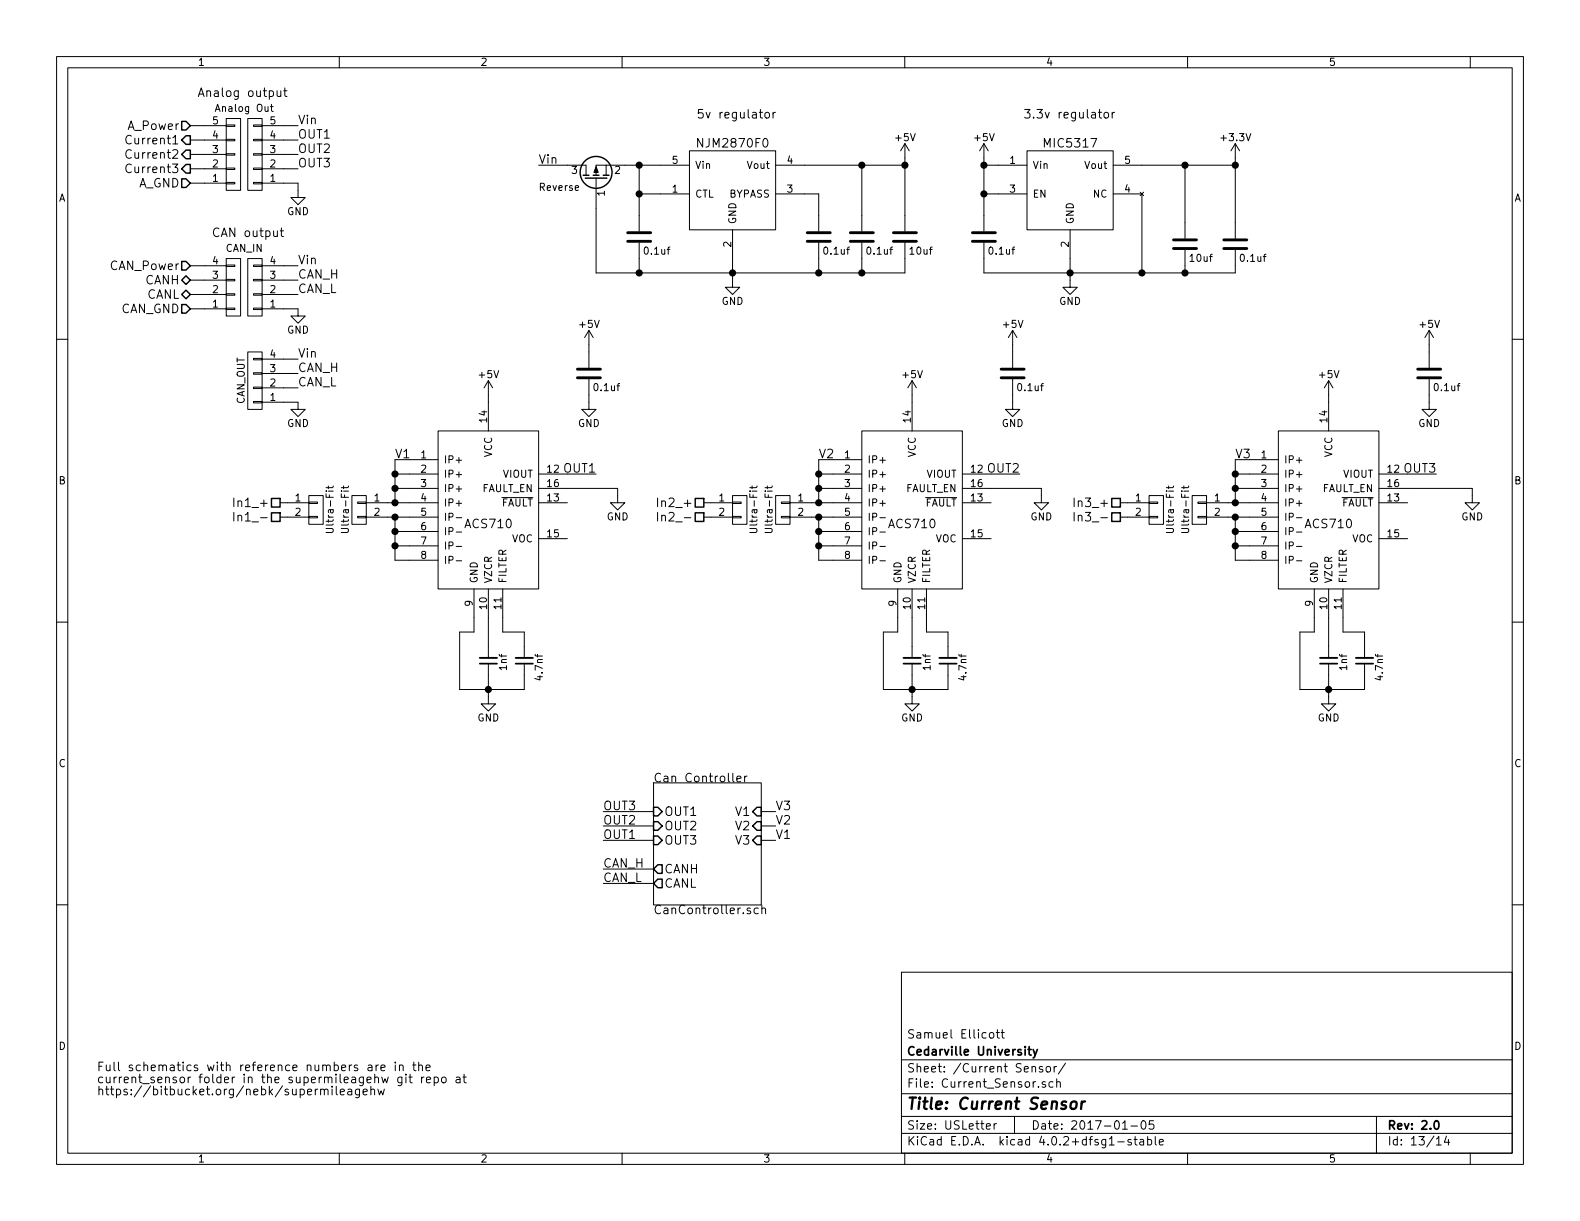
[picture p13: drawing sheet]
<svg xmlns="http://www.w3.org/2000/svg" width="279mm" height="216mm" viewBox="0 0 279 216" stroke-linecap="round" stroke-linejoin="round" font-family="sans-serif">
<defs><g id="words">
<text font-size="2.8" x="160.4" y="196.2">Title: Current Sensor</text>
<g font-size="2.1">
<text x="34.9" y="17.1">Analog output</text>
<text x="22.6" y="23">A_Power</text>
<text x="52.7" y="22">Vin</text>
<text x="123.2" y="21">5v regulator</text>
<text x="181" y="21">3.3v regulator</text>
<text x="22.9" y="25.5">Current1</text>
<text x="22.9" y="28.1">Current2</text>
<text x="52.7" y="24.5">OUT1</text>
<text x="52.7" y="27.1">OUT2</text>
<text x="52.7" y="29.6">OUT3</text>
<text x="95.2" y="29">Vin</text>
<text x="123.7" y="26.1">NJM2870F0</text>
<text x="184.9" y="26.1">MIC5317</text>
<text x="22.9" y="30.6">Current3</text>
<text x="24.3" y="33.1">A_GND</text>
<text x="37.5" y="41.9">CAN output</text>
<text x="19.6" y="47.8">CAN_Power</text>
<text x="52.7" y="46.7">Vin</text>
<text x="25.6" y="50.3">CANH</text>
<text x="25.8" y="52.8">CANL</text>
<text x="52.7" y="49.3">CAN_H</text>
<text x="52.7" y="51.8">CAN_L</text>
<text x="21.2" y="55.4">CAN_GND</text>
<text x="52.7" y="65.8">CAN_H</text>
<text x="52.7" y="63.2">Vin</text>
<text x="52.7" y="68.3">CAN_L</text>
<text x="69.8" y="81">V1</text>
<text x="99.7" y="83.6">OUT1</text>
<text x="144.8" y="81">V2</text>
<text x="174.7" y="83.6">OUT2</text>
<text x="218.4" y="81">V3</text>
<text x="248.3" y="83.6">OUT3</text>
<text x="42.1" y="89.7">In1_+</text>
<text x="117" y="89.7">In2_+</text>
<text x="190.7" y="89.7">In3_+</text>
<text x="42.6" y="92.2">In1_-</text>
<text x="82.3" y="93.4">ACS710</text>
<text x="117.6" y="92.2">In2_-</text>
<text x="157.3" y="93.4">ACS710</text>
<text x="191.2" y="92.2">In3_-</text>
<text x="230.9" y="93.4">ACS710</text>
<text x="106.7" y="143.3">OUT3</text>
<text x="115.6" y="138.3">Can Controller</text>
<text x="137.2" y="143.3">V3</text>
<text x="106.7" y="148.3">OUT1</text>
<text x="106.7" y="145.8">OUT2</text>
<text x="117.5" y="144.3">OUT1</text>
<text x="117.5" y="146.8">OUT2</text>
<text x="117.5" y="149.4">OUT3</text>
<text x="130.1" y="149.4">V3</text>
<text x="130.1" y="146.8">V2</text>
<text x="130.1" y="144.3">V1</text>
<text x="137.2" y="145.8">V2</text>
<text x="137.2" y="148.3">V1</text>
<text x="106.7" y="153.4">CAN_H</text>
<text x="106.7" y="156">CAN_L</text>
<text x="117.5" y="154.4">CANH</text>
<text x="115.6" y="161.6">CanController.sch</text>
<text x="117.5" y="157">CANL</text>
<text x="160.4" y="183.6">Samuel Ellicott</text>
<text x="17.1" y="189.4">Full schematics with reference numbers are in the</text>
<text x="17.1" y="191.5">current_sensor folder in the supermileagehw git repo at</text>
<text x="160.4" y="189.6">Sheet: /Current Sensor/</text>
<text x="160.4" y="186.6">Cedarville University</text>
<text x="17.1" y="193.7">https://bitbucket.org/nebk/supermileagehw</text>
<text x="160.4" y="192.3">File: Current_Sensor.sch</text>
<text x="160.4" y="202.5">KiCad E.D.A. kicad 4.0.2+dfsg1-stable</text>
<text x="160.4" y="199.7">Size: USLetter</text>
<text x="182.4" y="199.7">Date: 2017-01-05</text>
<text x="245.4" y="199.7">Rev: 2.0</text>
<text x="245.4" y="202.5">Id: 13/14</text>
</g>
<g font-size="1.8">
<text x="35" y="11.6">1</text>
<text x="85" y="11.6">2</text>
<text x="135" y="11.6">3</text>
<text x="185" y="11.6">4</text>
<text x="235" y="11.6">5</text>
<text x="37.6" y="22">5</text>
<text x="38.4" y="19.8">Analog Out</text>
<text x="47.8" y="22">5</text>
<text x="37.6" y="29.6">2</text>
<text x="37.6" y="27.1">3</text>
<text x="37.6" y="24.5">4</text>
<text x="47.8" y="29.6">2</text>
<text x="47.8" y="27.1">3</text>
<text x="47.8" y="24.5">4</text>
<text x="118.9" y="29">5</text>
<text x="122.9" y="29.8">Vin</text>
<text x="132.2" y="29.8">Vout</text>
<text x="139.2" y="29">4</text>
<text x="158.4" y="24.9">+5V</text>
<text x="172.4" y="24.9">+5V</text>
<text x="178.6" y="29">1</text>
<text x="182.6" y="29.8">Vin</text>
<text x="191.9" y="29.8">Vout</text>
<text x="198.9" y="29">5</text>
<text x="216.1" y="24.9">+3.3V</text>
<text x="10.4" y="35.6">A</text>
<text x="37.6" y="32.1">1</text>
<text x="47.8" y="32.1">1</text>
<text x="95.5" y="33.7">Reverse</text>
<text x="101.1" y="30.7">3</text>
<text x="106.9" y="34.6" transform="rotate(-90 106.9 34.6)">1</text>
<text x="108.7" y="30.7">2</text>
<text x="118.9" y="34">1</text>
<text x="122.9" y="34.9">CTL</text>
<text x="128.9" y="34.9">BYPASS</text>
<text x="139.2" y="34">3</text>
<text x="178.6" y="34">3</text>
<text x="182.6" y="34.9">EN</text>
<text x="193.3" y="34.9">NC</text>
<text x="198.9" y="34">4</text>
<text x="267.8" y="35.6">A</text>
<text x="50.7" y="38">GND</text>
<text x="130.2" y="39.6" transform="rotate(-90 130.2 39.6)">GND</text>
<text x="189.9" y="39.6" transform="rotate(-90 189.9 39.6)">GND</text>
<text x="37.6" y="46.7">4</text>
<text x="39.9" y="44.5">CAN_IN</text>
<text x="47.8" y="46.7">4</text>
<text x="114.1" y="45">0.1uf</text>
<text x="129.3" y="43.7" transform="rotate(-90 129.3 43.7)">2</text>
<text x="145.8" y="45">0.1uf</text>
<text x="153.4" y="45">0.1uf</text>
<text x="161" y="45">10uf</text>
<text x="175" y="45">0.1uf</text>
<text x="189" y="43.7" transform="rotate(-90 189 43.7)">2</text>
<text x="210.5" y="46.3">10uf</text>
<text x="219.5" y="46.3">0.1uf</text>
<text x="37.6" y="51.8">2</text>
<text x="37.6" y="49.3">3</text>
<text x="47.8" y="51.8">2</text>
<text x="47.8" y="49.3">3</text>
<text x="127.6" y="53.9">GND</text>
<text x="187.3" y="53.9">GND</text>
<text x="37.6" y="54.4">1</text>
<text x="47.8" y="54.4">1</text>
<text x="50.7" y="59">GND</text>
<text x="102.5" y="58">+5V</text>
<text x="177.5" y="58">+5V</text>
<text x="251.1" y="58">+5V</text>
<text x="47.8" y="65.8">3</text>
<text x="47.8" y="63.2">4</text>
<text x="43.3" y="71.6" transform="rotate(-90 43.3 71.6)">CAN_OUT</text>
<text x="47.8" y="70.9">1</text>
<text x="47.8" y="68.3">2</text>
<text x="84.8" y="66.9">+5V</text>
<text x="105.2" y="69.1">0.1uf</text>
<text x="159.7" y="66.9">+5V</text>
<text x="180.1" y="69.1">0.1uf</text>
<text x="233.3" y="66.9">+5V</text>
<text x="253.8" y="69.1">0.1uf</text>
<text x="50.7" y="75.5">GND</text>
<text x="86.1" y="74.6" transform="rotate(-90 86.1 74.6)">14</text>
<text x="102.2" y="75.5">GND</text>
<text x="161" y="74.6" transform="rotate(-90 161 74.6)">14</text>
<text x="177.1" y="75.5">GND</text>
<text x="234.7" y="74.6" transform="rotate(-90 234.7 74.6)">14</text>
<text x="250.8" y="75.5">GND</text>
<text x="74.4" y="81">1</text>
<text x="74.4" y="83.6">2</text>
<text x="78.5" y="81.9">IP+</text>
<text x="87" y="80.9" transform="rotate(-90 87 80.9)">VCC</text>
<text x="96.8" y="83.6">12</text>
<text x="149.4" y="81">1</text>
<text x="149.4" y="83.6">2</text>
<text x="153.4" y="81.9">IP+</text>
<text x="161.9" y="80.9" transform="rotate(-90 161.9 80.9)">VCC</text>
<text x="171.8" y="83.6">12</text>
<text x="223" y="81">1</text>
<text x="223" y="83.6">2</text>
<text x="227.1" y="81.9">IP+</text>
<text x="235.6" y="80.9" transform="rotate(-90 235.6 80.9)">VCC</text>
<text x="245.4" y="83.6">12</text>
<text x="10.4" y="85.6">B</text>
<text x="52.2" y="88.6">1</text>
<text x="66.2" y="88.6">1</text>
<text x="74.4" y="86.1">3</text>
<text x="74.4" y="88.6">4</text>
<text x="78.5" y="84.5">IP+</text>
<text x="78.5" y="87">IP+</text>
<text x="78.5" y="89.5">IP+</text>
<text x="85" y="87">FAULT_EN</text>
<text x="88.4" y="89.5">FAULT</text>
<text x="88.8" y="84.5">VIOUT</text>
<text x="96.8" y="88.6">13</text>
<text x="96.8" y="86.1">16</text>
<text x="127.2" y="88.6">1</text>
<text x="141.1" y="88.6">1</text>
<text x="149.4" y="86.1">3</text>
<text x="149.4" y="88.6">4</text>
<text x="153.4" y="84.5">IP+</text>
<text x="153.4" y="87">IP+</text>
<text x="153.4" y="89.5">IP+</text>
<text x="159.9" y="87">FAULT_EN</text>
<text x="163.4" y="89.5">FAULT</text>
<text x="163.8" y="84.5">VIOUT</text>
<text x="171.8" y="88.6">13</text>
<text x="171.8" y="86.1">16</text>
<text x="200.8" y="88.6">1</text>
<text x="214.8" y="88.6">1</text>
<text x="223" y="86.1">3</text>
<text x="223" y="88.6">4</text>
<text x="227.1" y="84.5">IP+</text>
<text x="227.1" y="87">IP+</text>
<text x="227.1" y="89.5">IP+</text>
<text x="233.6" y="87">FAULT_EN</text>
<text x="237" y="89.5">FAULT</text>
<text x="237.4" y="84.5">VIOUT</text>
<text x="245.4" y="88.6">13</text>
<text x="245.4" y="86.1">16</text>
<text x="267.8" y="85.6">B</text>
<text x="52.2" y="91.2">2</text>
<text x="59" y="93.5" transform="rotate(-90 59 93.5)">Ultra-Fit</text>
<text x="61.7" y="93.5" transform="rotate(-90 61.7 93.5)">Ultra-Fit</text>
<text x="66.2" y="91.2">2</text>
<text x="74.4" y="91.2">5</text>
<text x="74.4" y="93.7">6</text>
<text x="78.5" y="92.1">IP-</text>
<text x="78.5" y="94.6">IP-</text>
<text x="90.4" y="95.9">VOC</text>
<text x="96.8" y="95">15</text>
<text x="107.3" y="92">GND</text>
<text x="127.2" y="91.2">2</text>
<text x="133.9" y="93.5" transform="rotate(-90 133.9 93.5)">Ultra-Fit</text>
<text x="136.6" y="93.5" transform="rotate(-90 136.6 93.5)">Ultra-Fit</text>
<text x="141.1" y="91.2">2</text>
<text x="149.4" y="91.2">5</text>
<text x="149.4" y="93.7">6</text>
<text x="153.4" y="92.1">IP-</text>
<text x="153.4" y="94.6">IP-</text>
<text x="165.3" y="95.9">VOC</text>
<text x="171.8" y="95">15</text>
<text x="182.2" y="92">GND</text>
<text x="200.8" y="91.2">2</text>
<text x="207.6" y="93.5" transform="rotate(-90 207.6 93.5)">Ultra-Fit</text>
<text x="210.3" y="93.5" transform="rotate(-90 210.3 93.5)">Ultra-Fit</text>
<text x="214.8" y="91.2">2</text>
<text x="223" y="91.2">5</text>
<text x="223" y="93.7">6</text>
<text x="227.1" y="92.1">IP-</text>
<text x="227.1" y="94.6">IP-</text>
<text x="239" y="95.9">VOC</text>
<text x="245.4" y="95">15</text>
<text x="258.4" y="92">GND</text>
<text x="74.4" y="96.3">7</text>
<text x="74.4" y="98.8">8</text>
<text x="78.5" y="97.2">IP-</text>
<text x="78.5" y="99.7">IP-</text>
<text x="149.4" y="96.3">7</text>
<text x="149.4" y="98.8">8</text>
<text x="153.4" y="97.2">IP-</text>
<text x="153.4" y="99.7">IP-</text>
<text x="223" y="96.3">7</text>
<text x="223" y="98.8">8</text>
<text x="227.1" y="97.2">IP-</text>
<text x="227.1" y="99.7">IP-</text>
<text x="83.6" y="107.2" transform="rotate(-90 83.6 107.2)">9</text>
<text x="84.5" y="103.1" transform="rotate(-90 84.5 103.1)">GND</text>
<text x="86.1" y="107.6" transform="rotate(-90 86.1 107.6)">10</text>
<text x="87" y="103.1" transform="rotate(-90 87 103.1)">VZCR</text>
<text x="88.6" y="107.6" transform="rotate(-90 88.6 107.6)">11</text>
<text x="89.5" y="103.1" transform="rotate(-90 89.5 103.1)">FILTER</text>
<text x="158.5" y="107.2" transform="rotate(-90 158.5 107.2)">9</text>
<text x="159.4" y="103.1" transform="rotate(-90 159.4 103.1)">GND</text>
<text x="161" y="107.6" transform="rotate(-90 161 107.6)">10</text>
<text x="161.9" y="103.1" transform="rotate(-90 161.9 103.1)">VZCR</text>
<text x="163.6" y="107.6" transform="rotate(-90 163.6 107.6)">11</text>
<text x="164.5" y="103.1" transform="rotate(-90 164.5 103.1)">FILTER</text>
<text x="232.2" y="107.2" transform="rotate(-90 232.2 107.2)">9</text>
<text x="233" y="103.1" transform="rotate(-90 233 103.1)">GND</text>
<text x="234.7" y="107.6" transform="rotate(-90 234.7 107.6)">10</text>
<text x="235.6" y="103.1" transform="rotate(-90 235.6 103.1)">VZCR</text>
<text x="237.2" y="107.6" transform="rotate(-90 237.2 107.6)">11</text>
<text x="238.1" y="103.1" transform="rotate(-90 238.1 103.1)">FILTER</text>
<text x="89.6" y="118.4" transform="rotate(-90 89.6 118.4)">1nf</text>
<text x="164.5" y="118.4" transform="rotate(-90 164.5 118.4)">1nf</text>
<text x="238.2" y="118.4" transform="rotate(-90 238.2 118.4)">1nf</text>
<text x="96" y="120.1" transform="rotate(-90 96 120.1)">4.7nf</text>
<text x="170.9" y="120.1" transform="rotate(-90 170.9 120.1)">4.7nf</text>
<text x="244.6" y="120.1" transform="rotate(-90 244.6 120.1)">4.7nf</text>
<text x="84.4" y="127.6">GND</text>
<text x="159.3" y="127.6">GND</text>
<text x="233" y="127.6">GND</text>
<text x="10.4" y="135.6">C</text>
<text x="267.8" y="135.6">C</text>
<text x="10.4" y="185.6">D</text>
<text x="267.8" y="185.6">D</text>
<text x="35" y="205.5">1</text>
<text x="85" y="205.5">2</text>
<text x="135" y="205.5">3</text>
<text x="185" y="205.5">4</text>
<text x="235" y="205.5">5</text>
</g>
</g></defs>
<g fill="none" stroke="#000" stroke-width=".18">
<path d="M10 10h259.4v195.9h-259.4zM12 12h255.4v191.9h-255.4zM47.8 18.8h.5M48 18.4v1.1l.3 .2M49 16.1v.8a.38 .38 0 0 0 .7 0M49.7 16.1v1M50.2 16.1h.5M50.4 15.5v1.4l.3 .2M60 10v2M110 10v2M136.7 19.9v1M137.1 19.9h-.2l-.2 .3"/>
<path d="M160 10v2M194.2 19.9h.6M194.4 19.4v1.3l.4 .2M195.4 19.9h.3l.3 .3v.4l-.3 .3-.3-.1-.2-.2v-.4zM196.7 19.9v1M197.1 19.9h-.3l-.1 .3M210 10v2M260 10v2M33.7 32.4h6.3M33.7 29.8h6.3M33.7 27.3h6.3M33.7 24.8h6.3"/>
<path d="M33.7 22.2h6.3M40 22.1h1.5v.3h-1.5zM40 24.6h1.5v.3h-1.5zM40 27.2h1.5v.2h-1.5zM40 29.7h1.5v.3h-1.5zM40 32.3h1.5v.2h-1.5zM40 21h2.5v12.7h-2.5zM43.8 21h2.6v12.7h-2.6zM44.8 22.1h1.6v.3h-1.6zM44.8 24.6h1.6v.3h-1.6zM44.8 27.2h1.6v.2h-1.6zM44.8 29.7h1.6v.3h-1.6z"/>
<path d="M44.8 32.3h1.6v.2h-1.6zM46.4 32.4h6.3v2.5h1.3l-1.3 1.3-1.3-1.3h1.3M46.4 29.8h6.3M46.4 27.3h6.3M46.4 24.8h6.3M46.4 22.2h6.3M95.2 29.2h8.4v1.8M105.4 31.5v16.8h54.6v-5.4M107.2 29.2v1.8M113 34.3h8.9M113 29.2v11.7M121.9 26.7h15.3v13.9h-15.3z"/>
<path d="M121.9 29.2h-16.5v1.8M135.3 20l.3-.1 .4 .1 .1 .6-.2 .2-.3 .1-.3-.2zM137.2 34.3h7.6v6.6M137.2 29.2h22.8M152.4 29.2v11.7M160 25.4v15.5M160 25.4l-.7 1.3M160 25.4l.8 1.3M174 34.3h7.6M174 29.2h7.6M174 25.4v15.5M174 25.4l-.8 1.3"/>
<path d="M174 25.4l.8 1.3M181.6 26.7h15.2v13.9h-15.2zM196.8 34.3h5.1v14M196.8 29.2h21.6M201.6 34l.6 .6M202.2 34l-.6 .6M209.5 29.2v13M218.4 25.4v16.8M218.4 25.4l-.7 1.3M218.4 25.4l.8 1.3M10 60h2M33.7 54.6h6.3"/>
<path d="M33.7 52.1h6.3M33.7 49.5h6.3M33.7 47h6.3M40 46.9h1.5v.2h-1.5zM40 49.4h1.5v.3h-1.5zM40 51.9h1.5v.3h-1.5zM40 54.5h1.5v.2h-1.5zM40 45.7h2.5v10.2h-2.5zM43.8 45.7h2.6v10.2h-2.6zM44.8 46.9h1.6v.2h-1.6zM44.8 49.4h1.6v.3h-1.6zM44.8 51.9h1.6v.3h-1.6z"/>
<path d="M44.8 54.5h1.6v.2h-1.6zM46.4 54.6h6.3v1.3h1.3l-1.3 1.3-1.3-1.3h1.3M46.4 52.1h6.3M46.4 49.5h6.3M46.4 47h6.3M49.6 40.8h.5M49.8 40.3v1.3l.3 .2M104.1 58.4v6.6M104.1 58.4l-.7 1.3M104.1 58.4l.8 1.3M113 42.9v5.4M129.5 40.6v10.2h1.3l-1.3 1.3-1.2-1.3h1.2"/>
<path d="M144.8 42.9v5.4M152.4 42.9v5.4M174 42.9v5.4h44.4v-4.1M179.1 58.4v6.6M179.1 58.4l-.8 1.3M179.1 58.4l.7 1.3M189.2 40.6v10.2h1.3l-1.3 1.3-1.2-1.3h1.2M209.5 44.2v4.1M252.7 58.4v6.6M252.7 58.4l-.7 1.3M252.7 58.4l.8 1.3M267.4 60h2"/>
<path d="M43.8 62.2h2.6v10.2h-2.6zM44.8 63.4h1.6v.2h-1.6zM44.8 65.9h1.6v.3h-1.6zM44.8 68.5h1.6v.2h-1.6zM44.8 71h1.6v.2h-1.6zM46.4 71.1h6.3v1.3h1.3l-1.3 1.3-1.3-1.3h1.3M46.4 68.6h6.3M46.4 66h6.3M46.4 63.5h6.3M77.5 76.2h17.7v27.9h-17.7zM86.4 67.3v8.9M86.4 67.3l-.8 1.3"/>
<path d="M86.4 67.3l.7 1.3M104.1 67.1v5.3h1.3l-1.3 1.3-1.2-1.3h1.2M152.4 76.2h17.8v27.9h-17.8zM161.3 67.3v8.9M161.3 67.3l-.8 1.3M161.3 67.3l.8 1.3M179.1 67.1v5.3h1.2l-1.2 1.3-1.3-1.3h1.3M226.1 76.2h17.7v27.9h-17.7zM234.9 67.3v8.9M234.9 67.3l-.7 1.3M234.9 67.3l.8 1.3M252.7 67.1v5.3h1.3l-1.3 1.3-1.2-1.3h1.2"/>
<path d="M41.4 88.1v1.5M41.4 90.6v1.5M42.1 91.3l.1-.1a.36 .36 0 0 1 .5 .1v.8M42.1 91.1v1M49.5 88.9h5.1M49.5 91.4h5.1M54.6 91.3h1.5v.3h-1.5zM54.6 88.8h1.5v.2h-1.5zM54.6 87.6h2.5v5.1h-2.5zM57.7 93.4h1l.2 .3v.2l-.2 .3h-1M58.1 85.9v.5M58.9 85.9l-.2 .3h-1"/>
<path d="M60.4 93.4h1l.2 .3v.2l-.2 .3h-1M60.8 85.9v.5M61.6 85.9l-.2 .3h-1M62.2 87.6h2.6v5.1h-2.6zM63.2 91.3h1.6v.3h-1.6zM63.2 88.8h1.6v.2h-1.6zM64.8 88.9h12.7M64.8 91.4h12.7M69.8 83.8h7.7M69.8 86.4h7.7M69.8 94h7.7M69.8 96.5h7.7"/>
<path d="M69.8 91.4v7.7h7.7M69.8 81.3v7.6M72.4 81.3h5.1M80.7 91.5h.9M80.7 94.1h.9M80.7 96.6h.9M80.7 99.2h.9M88.7 88h5.5M95.2 86.4h14v2.5h1.3l-1.3 1.3-1.3-1.3h1.3M95.2 88.9h5.1M95.2 83.8h10.2M95.2 95.3h5.1"/>
<path d="M116.3 88.1v1.5M116.3 90.6v1.5M117 91.3l.1-.1a.36 .36 0 0 1 .6 .1v.8M117 91.1v1M124.5 88.9h5M124.5 91.4h5M129.5 91.3h1.6v.3h-1.6zM129.5 88.8h1.6v.2h-1.6zM129.5 87.6h2.6v5.1h-2.6zM132.6 93.4h1l.3 .3v.2l-.3 .3h-1M133 85.9v.5M133.9 85.9l-.2 .3h-1.1"/>
<path d="M135.3 93.4h1l.3 .3v.2l-.3 .3h-1M135.7 85.9v.5M136.6 85.9l-.3 .3h-1M137.2 87.6h2.5v5.1h-2.5zM138.2 91.3h1.5v.3h-1.5zM138.2 88.8h1.5v.2h-1.5zM139.7 88.9h12.7M139.7 91.4h12.7M144.8 83.8h7.6M144.8 86.4h7.6M144.8 94h7.6M144.8 96.5h7.6"/>
<path d="M144.8 91.4v7.7h7.6M144.8 81.3v7.6M147.3 81.3h5.1M155.6 91.5h1M155.6 94.1h1M155.6 96.6h1M155.6 99.2h1M163.7 88h5.5M170.2 86.4h13.9v2.5h1.3l-1.3 1.3-1.2-1.3h1.2M170.2 88.9h5.1M170.2 83.8h10.1M170.2 95.3h5.1"/>
<path d="M189.9 88.1v1.5M189.9 90.6v1.5M190.7 91.3l.1-.1a.36 .36 0 0 1 .5 .1v.8M190.7 91.1v1M198.1 88.9h5.1M198.1 91.4h5.1M203.2 91.3h1.5v.3h-1.5zM203.2 88.8h1.5v.2h-1.5zM203.2 87.6h2.5v5.1h-2.5zM206.2 93.4h1.1l.2 .3v.2l-.2 .3h-1.1M206.7 85.9v.5M207.5 85.9l-.2 .3h-1.1"/>
<path d="M208.9 93.4h1.1l.2 .3v.2l-.2 .3h-1.1M209.3 85.9v.5M210.2 85.9l-.2 .3h-1.1M210.8 87.6h2.6v5.1h-2.6zM211.8 91.3h1.6v.3h-1.6zM211.8 88.8h1.6v.2h-1.6zM213.4 88.9h12.7M213.4 91.4h12.7M218.4 83.8h7.7M218.4 86.4h7.7M218.4 94h7.7M218.4 96.5h7.7"/>
<path d="M218.4 91.4v7.7h7.7M218.4 81.3v7.6M221 81.3h5.1M229.3 91.5h.9M229.3 94.1h.9M229.3 96.6h.9M229.3 99.2h.9M237.3 88h5.5M243.8 86.4h16.5v2.5h1.3l-1.3 1.3-1.2-1.3h1.2M243.8 88.9h5.1M243.8 83.8h10.2M243.8 95.3h5.1"/>
<path d="M10 110h2M83.8 104.1v7.7h-2.5v10.1h11.4v-4.4M86.4 117.5v7h1.2l-1.2 1.2-1.3-1.2h1.3M86.4 104.1v12.2M88.9 104.1v7.7h3.8v4.5M158.7 104.1v7.7h-2.5v10.1h11.4v-4.4M161.3 117.5v7h1.3l-1.3 1.2-1.3-1.2h1.3M161.3 104.1v12.2M163.8 104.1v7.7h3.8v4.5M232.4 104.1v7.7h-2.5v10.1h11.4v-4.4M234.9 117.5v7h1.3l-1.3 1.2-1.2-1.2h1.2M234.9 104.1v12.2"/>
<path d="M237.5 104.1v7.7h3.8v4.5M267.4 110h2M115.6 138.4h19v21.6h-19zM130.3 137.7l.7-.1v-.3l-.5-.1-.2 .3 .1 .7h.6M131.7 137.2v1.1M132.1 137.2l-.3 .1-.1 .2M10 160h2M106.7 153.7h8.9M106.7 156.2h8.9M106.7 148.6h8.9M106.7 146.1h8.9M106.7 143.5h8.9"/>
<path d="M134.6 148.6h2.6M134.6 146.1h2.6M134.6 143.5h2.6M267.4 160h2M134.1 160.6a.48 .48 0 0 0-.7 .1v.7a.48 .48 0 0 0 .7 .1M134.7 160.7l.1-.1a.36 .36 0 0 1 .6 .2v.8M134.7 160v1.6M159.4 171.9h108v32h-108zM57.4 192.8a.35 .35 0 0 1 .3-.2 .35 .35 0 0 1 .3 .2v.8M58.7 192.6v1M59.5 192.1v1.3l.2 .2M60.2 193.1l.7-.2-.1-.2-.4-.1-.2 .2v.7h.6"/>
<path d="M61.5 192.7h.6l.1 .9M62.2 192.9l-.5 .1a.3 .3 0 0 0-.2 .3 .3 .3 0 0 0 .2 .3l.5-.1M63.6 192.6v1.2l-.3 .3-.4-.1M63.6 192.7a.48 .48 0 0 0-.7 0v.7a.48 .48 0 0 0 .7 .1M64.2 193.1l.7-.2v-.2l-.5-.1-.2 .2 .1 .7h.6M65.1 188.4h.6l.1 .9M65.6 192.7h.1a.36 .36 0 0 1 .5 .1v.8M65.6 192.1v1.5M65.8 188.7h-.5a.3 .3 0 0 0-.3 .3 .3 .3 0 0 0 .3 .3h.5M66.5 188.3v1M66.8 192.6l.3 1 .3-.7 .3 .7 .3-1M66.9 188.3l-.3 .1-.1 .2"/>
<path d="M67.4 188.8l.7-.1-.1-.3-.4-.1-.2 .2v.8h.6M69.9 187.8v.2M69.9 188.3v1M70.6 188.5l.1-.1a.36 .36 0 0 1 .6 .1v.8M70.6 188.3v1M71.1 190.4v1.3l-.3 .3-.4-.1M71.1 190.5a.48 .48 0 0 0-.7 .1v.7a.48 .48 0 0 0 .7 .1M71.8 189.9v.2M71.8 190.4v1.1M72.3 190.4h.6M72.5 189.9v1.4l.4 .2M73 188.3h.6"/>
<path d="M73.2 187.8v1.3l.4 .2M74 188.5l.1-.1a.36 .36 0 0 1 .6 .1v.8M74 187.8v1.5M74.5 190.4v1.1M75 190.4l-.3 .1-.2 .3M75.3 188.8l.8-.1-.1-.3-.4-.1-.3 .2 .1 .8h.6M75.4 191l.7-.2v-.3l-.5-.1-.2 .3 .1 .7h.6M76.8 190.5a.48 .48 0 0 1 .6 .1v.7a.48 .48 0 0 1-.6 .1M76.8 190.4v1.6M78.2 190.6l.2-.2 .4 .2 .1 .6-.2 .2-.3 .1-.2-.2zM80.7 190.5h.6l.1 1M81.4 190.8l-.6 .1a.3 .3 0 0 0-.2 .3 .3 .3 0 0 0 .2 .3l.6-.1"/>
<path d="M81.9 190.4h.5M82.1 189.9v1.4l.3 .2M159.4 197.4h108M159.4 193.4h108M159.4 187.4h108M174.4 199.2l.7-.2v-.2l-.4-.1-.3 .2 .1 .7h.6M175 182.7l.2-.1 .5 .1v.6l-.1 .2-.4 .1-.2-.2zM175.8 198.7v1M176.2 182.6h.5M176.2 198.7l-.4 .3M176.4 182.1v1.3l.3 .2M177 182.6h.6"/>
<path d="M177.2 182.1v1.3l.4 .2M179.4 197.4v3M182.5 188.7l.2-.1h.4v1M184.4 188.6a.37 .37 0 0 0-.6 .2v.2l.6 .1v.2l-.2 .3-.4-.1M184.9 191.3a.37 .37 0 0 0-.6 .2l.1 .2 .5 .1v.2l-.2 .3-.4-.1M185.1 188.7l.2-.1 .4 .1 .1 .6-.2 .2-.3 .1-.2-.2zM186.2 191.3h-.4l-.3 .2 .1 .6 .2 .2 .4-.1M186.4 188.6v1M186.8 188.6l-.4 .2M186.9 191.4l.2-.1h.4v1M186.9 190.8v1.5M188.4 188l-1.3 1.9"/>
<path d="M198.5 199.7h.9M200 199.1h1.1M202 198.2h.1a.81 .81 0 0 1 .6 .6 .81 .81 0 0 1-.3 .8l-.1 .1a.8 .8 0 0 1-.6-.7 .8 .8 0 0 1 .3-.8zM204 198.2h-.7l-.1 .7 .2-.1h.5l.2 .2-.1 .5-.2 .2-.6-.2M243.4 197.4v6.5M60 203.9v2M110 203.9v2M159.4 200.4h108M160 203.9v2M197.7 201.9h1.1M200 201.5a.37 .37 0 0 0-.6 .2l.1 .2 .5 .1 .1 .2-.2 .3-.5-.1M200.5 201.5h.6"/>
<path d="M200.7 201v1.3l.4 .2M201.6 201.5h.6v1M202.2 201.8l-.4 .1-.3 .2 .3 .4 .4-.1M202.9 201.5h.5l.3 .3-.2 .6h-.6M202.9 201v1.5M204.3 201v1.3l.2 .2M205 202l.7-.2v-.3h-.5l-.2 .2 .1 .7h.6M210 203.9v2M254 201.4l.4-.4v1.5M254 202.5h.9M255.8 200.9l-.4 1.1h1M256.1 201.5v1"/>
<path d="M260 203.9v2"/>
</g>
<path d="M84.8 117.3h3.1M91.2 117.3h3M159.8 117.3h3M166.1 117.3h3.1M233.4 117.3h3.1M239.8 117.3h3M181.8 185.6h.5M182 185.1v1.3l.3 .2M182.7 185.6l.4 1M183.4 185.6l-.5 1.3-.2 .2M253.7 198.3l.2-.1a.81 .81 0 0 1 .6 .6 .81 .81 0 0 1-.2 .8l-.2 .1a.79 .79 0 0 1-.4-1.4z" fill="none" stroke="#000" stroke-width=".3"/>
<path d="M189.5 194.9a.51 .51 0 0 1 .5-.2 .51 .51 0 0 1 .4 .4l-.1 .6a.54 .54 0 0 1-.5 .4 .54 .54 0 0 1-.5-.4zM191.3 194.8l-.1 1.3M191.9 194.8a.54 .54 0 0 0-.6 .3" fill="none" stroke="#000" stroke-width=".41"/>
<path d="M84.8 116.3h3.1M91.2 116.3h3M159.8 116.3h3M166.1 116.3h3.1M233.4 116.3h3.1M239.8 116.3h3" fill="none" stroke="#000" stroke-width=".33"/>
<g fill="none" stroke="#000" stroke-width=".25">
<path d="M32.1 21.5h.8l.8 .7-.8 .8h-.8zM32.1 31.6h.8l.8 .8-.8 .7h-.8zM32.9 24h.8v1.5h-.8l-.8-.7zM32.9 26.5h.8v1.6h-.8l-.8-.8zM32.9 29.1h.8v1.5h-.8l-.8-.8zM103.1 31h1M103.5 31.5h3.8M104.9 31h1M106.7 31h1M32.1 46.2h.8l.8 .8-.8 .8h-.8zM32.1 49.5l.8-.7 .8 .7-.8 .8zM32.1 52.1l.8-.8 .8 .8-.8 .7z"/>
<path d="M32.1 53.8h.8l.8 .8-.8 .8h-.8zM48 88.1h1.5v1.6h-1.5zM48 90.7h1.5v1.5h-1.5zM122.9 88.1h1.6v1.6h-1.6zM122.9 90.7h1.6v1.5h-1.6zM196.6 88.1h1.5v1.6h-1.5zM196.6 90.7h1.5v1.5h-1.5zM115.6 142.7h.7l.8 .8-.8 .8h-.7zM115.6 145.3h.7l.8 .8-.8 .7h-.7zM115.6 147.8h.7l.8 .8-.8 .8h-.7zM116.3 152.9h.8v1.5h-.8l-.7-.7zM116.3 155.4h.8v1.6h-.8l-.7-.8z"/>
<path d="M133.9 147.8h.7v1.6h-.7l-.8-.8zM133.9 145.3h.7v1.5h-.7l-.8-.7zM133.9 142.7h.7v1.6h-.7l-.8-.8z"/>
<circle cx="105.4" cy="30.5" r="2.82"/>
</g>
<path d="M105.4 29.5l.4 1h-.8z" fill="#000" stroke="#000" stroke-width=".18"/>
<g fill="none" stroke="#000" stroke-width=".51">
<path d="M111 42.7h4.1M111 41.1h4.1M142.7 42.7h4.1M142.7 41.1h4.1M150.4 42.7h4M150.4 41.1h4M158 42.7h4.1M158 41.1h4.1M172 42.7h4M172 41.1h4M207.5 43.9h4.1M207.5 42.4h4.1"/>
<path d="M216.4 43.9h4.1M216.4 42.4h4.1M102.1 66.8h4.1M102.1 65.3h4.1M177 66.8h4.1M177 65.3h4.1M250.7 66.8h4.1M250.7 65.3h4.1"/>
</g>
<g fill="#000" stroke="#000" stroke-width=".25">
<circle cx="113" cy="29.2" r=".51"/>
<circle cx="113" cy="34.3" r=".51"/>
<circle cx="152.4" cy="29.2" r=".51"/>
<circle cx="160" cy="29.2" r=".51"/>
<circle cx="174" cy="29.2" r=".51"/>
<circle cx="174" cy="34.3" r=".51"/>
<circle cx="209.6" cy="29.2" r=".51"/>
<circle cx="218.4" cy="29.2" r=".51"/>
<circle cx="113" cy="48.3" r=".51"/>
<circle cx="129.5" cy="48.3" r=".51"/>
<circle cx="144.8" cy="48.3" r=".51"/>
<circle cx="152.4" cy="48.3" r=".51"/>
<circle cx="189.2" cy="48.3" r=".51"/>
<circle cx="201.9" cy="48.3" r=".51"/>
<circle cx="209.6" cy="48.3" r=".51"/>
<circle cx="69.9" cy="83.8" r=".51"/>
<circle cx="69.9" cy="94" r=".51"/>
<circle cx="69.9" cy="88.9" r=".51"/>
<circle cx="69.9" cy="96.5" r=".51"/>
<circle cx="69.9" cy="91.4" r=".51"/>
<circle cx="69.9" cy="86.4" r=".51"/>
<circle cx="144.8" cy="91.4" r=".51"/>
<circle cx="144.8" cy="94" r=".51"/>
<circle cx="144.8" cy="83.8" r=".51"/>
<circle cx="144.8" cy="88.9" r=".51"/>
<circle cx="144.8" cy="96.5" r=".51"/>
<circle cx="144.8" cy="86.4" r=".51"/>
<circle cx="218.4" cy="86.4" r=".51"/>
<circle cx="218.4" cy="88.9" r=".51"/>
<circle cx="218.4" cy="94" r=".51"/>
<circle cx="218.4" cy="83.8" r=".51"/>
<circle cx="218.4" cy="96.5" r=".51"/>
<circle cx="218.4" cy="91.4" r=".51"/>
<circle cx="86.4" cy="121.9" r=".51"/>
<circle cx="161.3" cy="121.9" r=".51"/>
<circle cx="235" cy="121.9" r=".51"/>
</g>
<use href="#words"/>
</svg>
